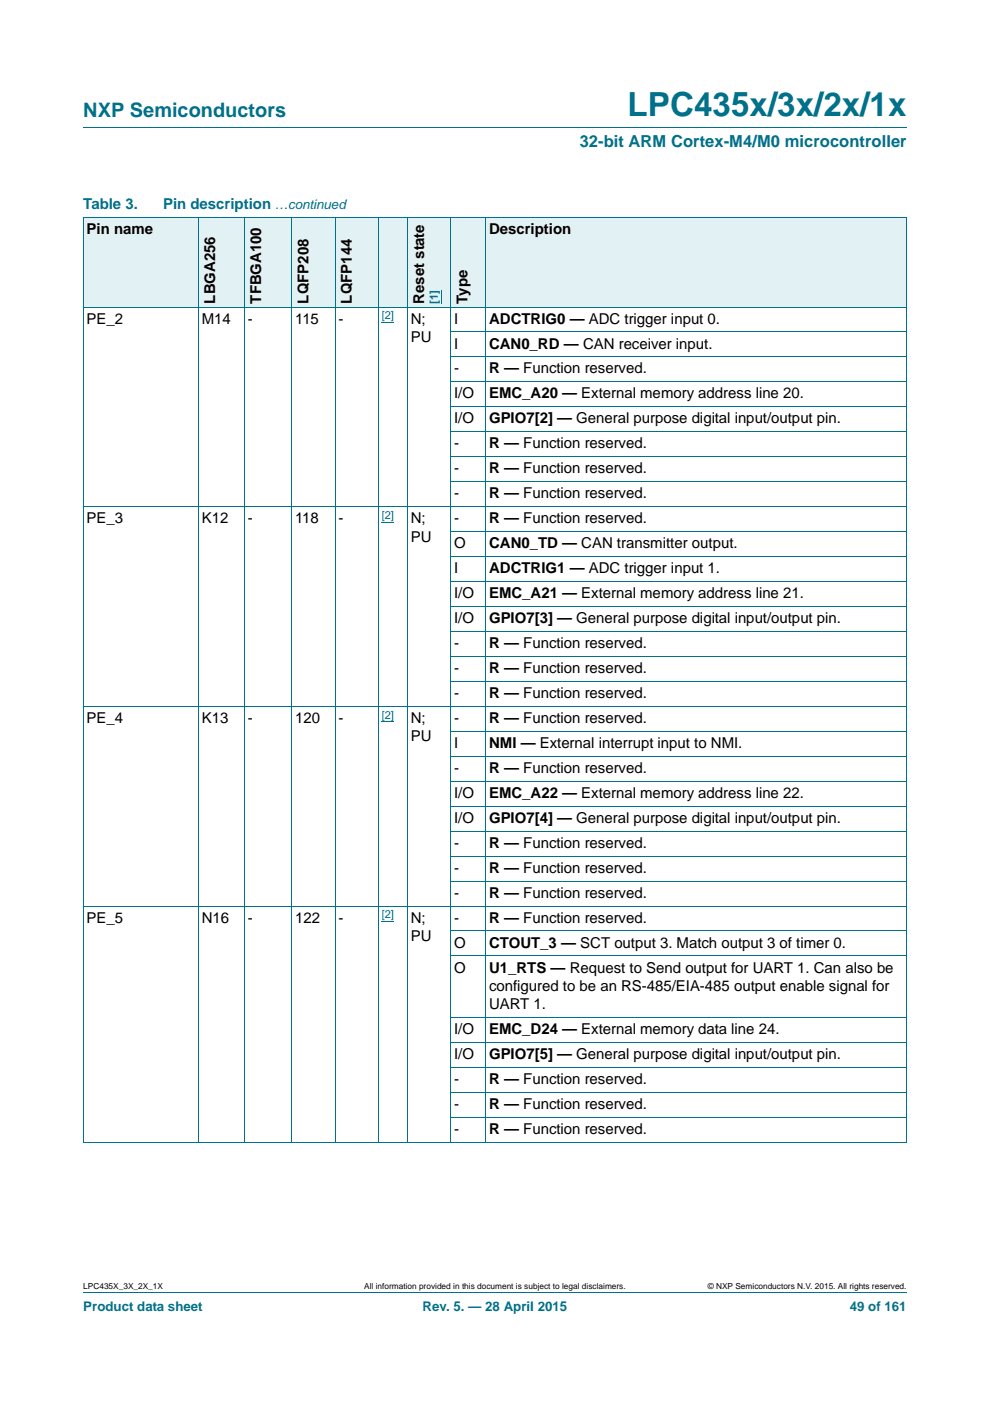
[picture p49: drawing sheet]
<svg xmlns="http://www.w3.org/2000/svg" width="210mm" height="297mm" viewBox="0 0 210 297" stroke-linecap="round" stroke-linejoin="round" font-family="sans-serif">
<defs><g id="words">
<text font-size="7" fill="#00718a" x="133.1" y="24.6">LPC435x/3x/2x/1x</text>
<text font-size="4.2" fill="#00718a" x="17.7" y="24.9">NXP Semiconductors</text>
<text font-size="3.5" fill="#00718a" x="123" y="31.1">32-bit ARM Cortex-M4/M0 microcontroller</text>
<g font-size="3.2" fill="#00718a">
<text x="17.7" y="44.3">Table 3.</text>
<text x="34.6" y="44.3">Pin description</text>
</g>
<g font-size="3.2">
<text x="18.4" y="49.6">Pin name</text>
<text x="103.7" y="49.6">Description</text>
<text x="45.6" y="64.4" transform="rotate(-90 45.6 64.4)">LBGA256</text>
<text x="55.4" y="64.4" transform="rotate(-90 55.4 64.4)">TFBGA100</text>
<text x="65.4" y="64.4" transform="rotate(-90 65.4 64.4)">LQFP208</text>
<text x="74.6" y="64.4" transform="rotate(-90 74.6 64.4)">LQFP144</text>
<text x="90" y="64.4" transform="rotate(-90 90 64.4)">Reset state</text>
<text x="99.1" y="64.4" transform="rotate(-90 99.1 64.4)">Type</text>
<text x="18.4" y="68.6">PE_2</text>
<text x="42.8" y="68.6">M14</text>
<text x="52.5" y="68.6">-</text>
<text x="62.6" y="68.6">115</text>
<text x="71.8" y="68.6">-</text>
<text x="87.1" y="68.6">N;</text>
<text x="96.3" y="68.6">I</text>
<text x="103.7" y="68.6">ADCTRIG0 — ADC trigger input 0.</text>
<text x="87.1" y="72.5">PU</text>
<text x="96.3" y="73.9">I</text>
<text x="103.7" y="73.9">CAN0_RD — CAN receiver input.</text>
<text x="96.3" y="79.2">-</text>
<text x="103.7" y="79.2">R — Function reserved.</text>
<text x="96.3" y="84.5">I/O</text>
<text x="96.3" y="89.8">I/O</text>
<text x="103.7" y="84.5">EMC_A20 — External memory address line 20.</text>
<text x="103.7" y="89.8">GPIO7[2] — General purpose digital input/output pin.</text>
<text x="96.3" y="95.1">-</text>
<text x="103.7" y="95.1">R — Function reserved.</text>
<text x="96.3" y="100.4">-</text>
<text x="103.7" y="100.4">R — Function reserved.</text>
<text x="96.3" y="105.7">-</text>
<text x="103.7" y="105.7">R — Function reserved.</text>
<text x="18.4" y="110.9">PE_3</text>
<text x="42.8" y="110.9">K12</text>
<text x="52.5" y="110.9">-</text>
<text x="62.6" y="110.9">118</text>
<text x="71.8" y="110.9">-</text>
<text x="87.1" y="110.9">N;</text>
<text x="96.3" y="110.9">-</text>
<text x="103.7" y="110.9">R — Function reserved.</text>
<text x="87.1" y="114.8">PU</text>
<text x="96.3" y="116.2">O</text>
<text x="103.7" y="116.2">CAN0_TD — CAN transmitter output.</text>
<text x="96.3" y="121.5">I</text>
<text x="103.7" y="121.5">ADCTRIG1 — ADC trigger input 1.</text>
<text x="96.3" y="126.8">I/O</text>
<text x="103.7" y="126.8">EMC_A21 — External memory address line 21.</text>
<text x="96.3" y="132.1">I/O</text>
<text x="96.3" y="137.4">-</text>
<text x="103.7" y="132.1">GPIO7[3] — General purpose digital input/output pin.</text>
<text x="103.7" y="137.4">R — Function reserved.</text>
<text x="96.3" y="142.7">-</text>
<text x="103.7" y="142.7">R — Function reserved.</text>
<text x="96.3" y="148">-</text>
<text x="103.7" y="148">R — Function reserved.</text>
<text x="18.4" y="153.3">PE_4</text>
<text x="42.8" y="153.3">K13</text>
<text x="52.5" y="153.3">-</text>
<text x="62.6" y="153.3">120</text>
<text x="71.8" y="153.3">-</text>
<text x="87.1" y="153.3">N;</text>
<text x="96.3" y="153.3">-</text>
<text x="103.7" y="153.3">R — Function reserved.</text>
<text x="87.1" y="157.2">PU</text>
<text x="96.3" y="158.6">I</text>
<text x="103.7" y="158.6">NMI — External interrupt input to NMI.</text>
<text x="96.3" y="163.9">-</text>
<text x="103.7" y="163.9">R — Function reserved.</text>
<text x="96.3" y="169.2">I/O</text>
<text x="103.7" y="169.2">EMC_A22 — External memory address line 22.</text>
<text x="96.3" y="174.5">I/O</text>
<text x="96.3" y="179.8">-</text>
<text x="103.7" y="174.5">GPIO7[4] — General purpose digital input/output pin.</text>
<text x="103.7" y="179.8">R — Function reserved.</text>
<text x="96.3" y="185">-</text>
<text x="103.7" y="185">R — Function reserved.</text>
<text x="96.3" y="190.3">-</text>
<text x="103.7" y="190.3">R — Function reserved.</text>
<text x="18.4" y="195.6">PE_5</text>
<text x="42.8" y="195.6">N16</text>
<text x="52.5" y="195.6">-</text>
<text x="62.6" y="195.6">122</text>
<text x="71.8" y="195.6">-</text>
<text x="87.1" y="195.6">N;</text>
<text x="96.3" y="195.6">-</text>
<text x="103.7" y="195.6">R — Function reserved.</text>
<text x="87.1" y="199.5">PU</text>
<text x="96.3" y="200.9">O</text>
<text x="103.7" y="200.9">CTOUT_3 — SCT output 3. Match output 3 of timer 0.</text>
<text x="96.3" y="206.2">O</text>
<text x="103.7" y="206.2">U1_RTS — Request to Send output for UART 1. Can also be</text>
<text x="103.7" y="210.1">configured to be an RS-485/EIA-485 output enable signal for</text>
<text x="103.7" y="214">UART 1.</text>
<text x="96.3" y="219.2">I/O</text>
<text x="103.7" y="219.2">EMC_D24 — External memory data line 24.</text>
<text x="96.3" y="224.5">I/O</text>
<text x="103.7" y="224.5">GPIO7[5] — General purpose digital input/output pin.</text>
<text x="96.3" y="229.8">-</text>
<text x="103.7" y="229.8">R — Function reserved.</text>
<text x="96.3" y="235.1">-</text>
<text x="103.7" y="235.1">R — Function reserved.</text>
<text x="96.3" y="240.4">-</text>
<text x="103.7" y="240.4">R — Function reserved.</text>
</g>
<g font-size="2.8" fill="#00718a">
<text x="58.3" y="44.3">…continued</text>
<text x="17.7" y="277.9">Product data sheet</text>
<text x="89.6" y="277.9">Rev. 5. — 28 April 2015</text>
<text x="180.2" y="277.9">49 of 161</text>
</g>
<g font-size="2.4" fill="#00f">
<text x="92.9" y="64.4" transform="rotate(-90 92.9 64.4)">[1]</text>
<text x="81" y="67.6">[2]</text>
<text x="81" y="110">[2]</text>
<text x="81" y="152.3">[2]</text>
<text x="81" y="194.7">[2]</text>
</g>
<g font-size="1.8">
<text x="17.7" y="273.3">LPC435X_3X_2X_1X</text>
<text x="77.2" y="273.3">All information provided in this document is subject to legal disclaimers.</text>
<text x="150.1" y="273.3">© NXP Semiconductors N.V. 2015. All rights reserved.</text>
</g>
</g></defs>
<path d="M17.7 27h174.6M17.7 273.9h174.6" fill="none" stroke="#00718a" stroke-width=".21"/>
<path d="M81 68.4h2.6M81 110.7h2.6M81 153h2.6M81 195.4h2.6" fill="none" stroke="#00f" stroke-width=".21"/>
<g fill="#e2f1f4">
<path d="M17.7 46h24.4v19.1h-24.4z"/>
<path d="M42.1 46h9.8v19.1h-9.8z"/>
<path d="M51.9 46h10v19.1h-10z"/>
<path d="M61.9 46h9.2v19.1h-9.2z"/>
<path d="M71.1 46h9.2v19.1h-9.2z"/>
<path d="M80.3 46h15.3v19.1h-15.3z"/>
</g>
<path d="M93.6 61.5v2.9" fill="none" stroke="#00f" stroke-width=".21"/>
<g fill="#e2f1f4">
<path d="M95.6 46h7.4v19.1h-7.4z"/>
<path d="M103 46h89.3v19.1h-89.3z"/>
</g>
<g fill="none" stroke="#00718a" stroke-width=".21">
<path d="M17.6 46h174.7M17.7 46.1v196M42.1 46v196.2M51.9 46v196.2M61.9 46v196.2M71.1 46v196.2M80.3 46v196.2M86.4 46v196.2M95.6 46v196.2M103 46v196.2M192.3 46.1v196M17.6 65.1h174.7"/>
<path d="M95.6 70.4h96.7M95.6 75.7h96.7M95.6 81h96.7M95.6 86.3h96.7M95.6 91.6h96.7M95.6 96.8h96.7M17.6 107.4h174.7M95.6 102.1h96.7M95.6 112.7h96.7M95.6 118h96.7M95.6 123.3h96.7M95.6 128.6h96.7"/>
<path d="M95.6 133.9h96.7M95.6 139.2h96.7M17.6 149.8h174.7M95.6 144.5h96.7M95.6 155.1h96.7M95.6 160.3h96.7M95.6 165.6h96.7M95.6 170.9h96.7M95.6 176.2h96.7M17.6 192.1h174.7M95.6 181.5h96.7M95.6 186.8h96.7"/>
<path d="M95.6 197.4h96.7M95.6 202.7h96.7M95.6 215.7h96.7M95.6 221h96.7M95.6 226.3h96.7M95.6 231.6h96.7M95.6 236.9h96.7M17.6 242.2h174.7"/>
</g>
<use href="#words"/>
</svg>
